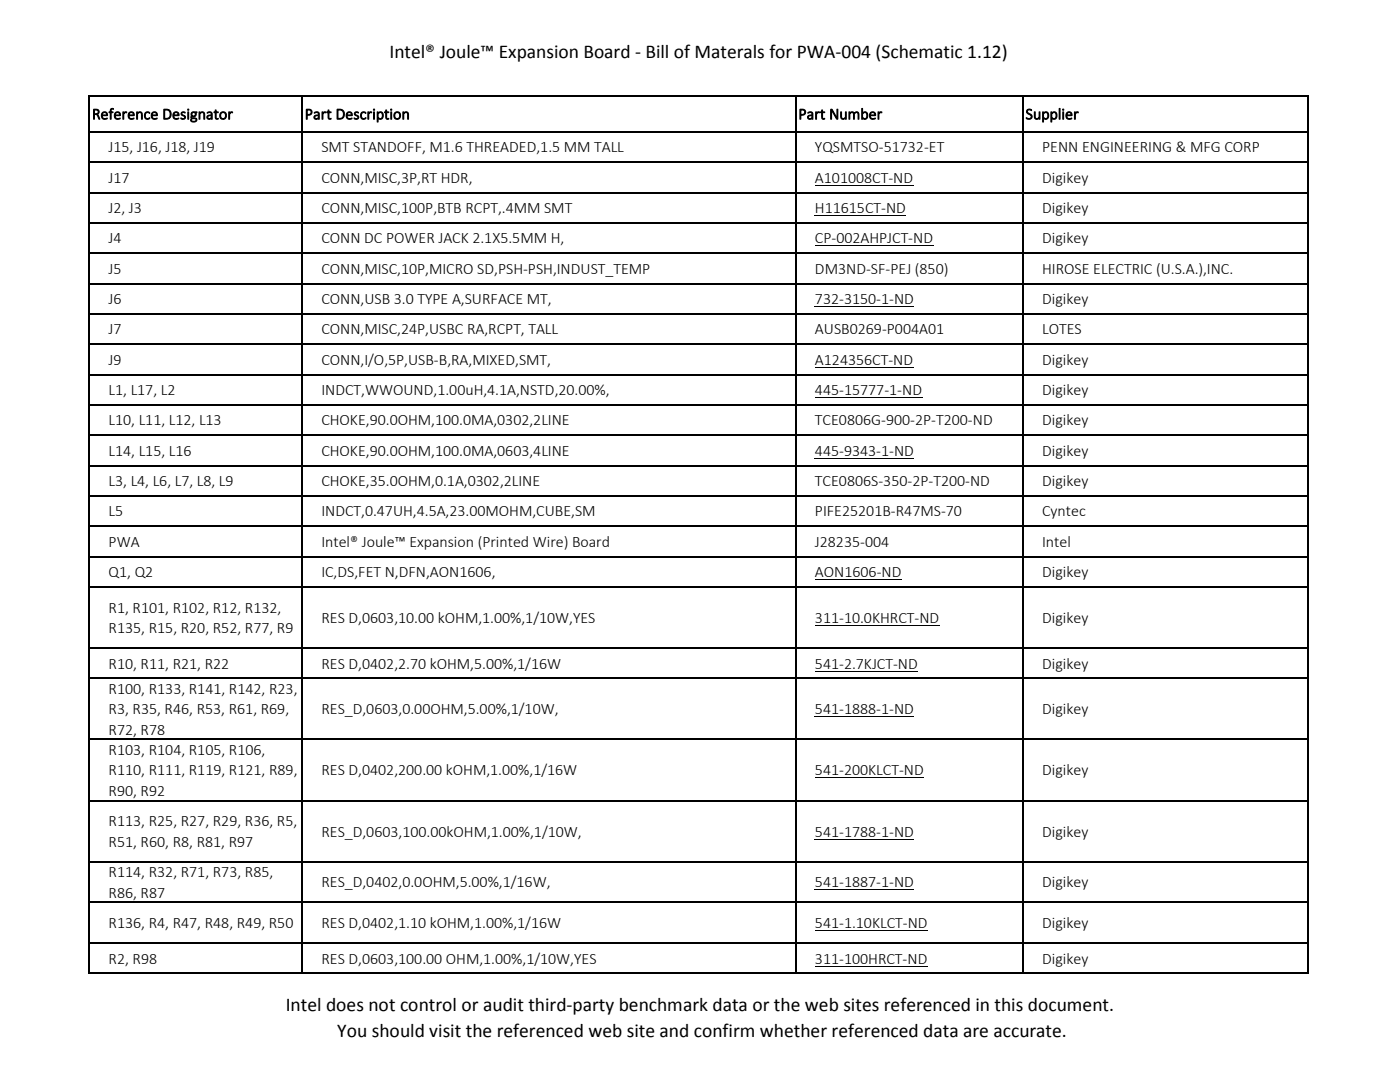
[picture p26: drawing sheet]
<svg xmlns="http://www.w3.org/2000/svg" width="437mm" height="337mm" viewBox="0 0 437 337" stroke-linecap="round" stroke-linejoin="round" font-family="sans-serif">
<defs><g id="words">
<g font-size="6.1">
<text x="121.4" y="18.1">Intel® Joule™ Expansion Board - Bill of Materals for PWA-004 (Schematic 1.12)</text>
<text x="89.1" y="315.3">Intel does not control or audit third-party benchmark data or the web sites referenced in this document.</text>
<text x="105.2" y="323.3">You should visit the referenced web site and confirm whether referenced data are accurate.</text>
</g>
<g font-size="5">
<text x="28.7" y="37.2">Reference Designator</text>
<text x="95.1" y="37.2">Part Description</text>
<text x="249" y="37.2">Part Number</text>
<text x="319.8" y="37.2">Supplier</text>
<text x="33.9" y="47.5">J15, J16, J18, J19</text>
<text x="100.2" y="47.5">SMT STANDOFF, M1.6 THREADED,1.5 MM TALL</text>
<text x="254.1" y="47.5">YQSMTSO-51732-ET</text>
<text x="325" y="47.5">PENN ENGINEERING &amp; MFG CORP</text>
<text x="33.9" y="57">J17</text>
<text x="100.2" y="57">CONN,MISC,3P,RT HDR,</text>
<text x="254.1" y="57">A101008CT-ND</text>
<text x="325" y="57">Digikey</text>
<text x="33.9" y="66.4">J2, J3</text>
<text x="100.2" y="66.4">CONN,MISC,100P,BTB RCPT,.4MM SMT</text>
<text x="254.1" y="66.4">H11615CT-ND</text>
<text x="325" y="66.4">Digikey</text>
<text x="33.9" y="75.9">J4</text>
<text x="100.2" y="75.9">CONN DC POWER JACK 2.1X5.5MM H,</text>
<text x="254.1" y="75.9">CP-002AHPJCT-ND</text>
<text x="325" y="75.9">Digikey</text>
<text x="33.9" y="85.3">J5</text>
<text x="100.2" y="85.3">CONN,MISC,10P,MICRO SD,PSH-PSH,INDUST_TEMP</text>
<text x="254.1" y="85.3">DM3ND-SF-PEJ (850)</text>
<text x="325" y="85.3">HIROSE ELECTRIC (U.S.A.),INC.</text>
<text x="33.9" y="94.8">J6</text>
<text x="100.2" y="94.8">CONN,USB 3.0 TYPE A,SURFACE MT,</text>
<text x="254.1" y="94.8">732-3150-1-ND</text>
<text x="325" y="94.8">Digikey</text>
<text x="33.9" y="104.2">J7</text>
<text x="100.2" y="104.2">CONN,MISC,24P,USBC RA,RCPT, TALL</text>
<text x="254.1" y="104.2">AUSB0269-P004A01</text>
<text x="325" y="104.2">LOTES</text>
<text x="33.9" y="113.7">J9</text>
<text x="100.2" y="113.7">CONN,I/O,5P,USB-B,RA,MIXED,SMT,</text>
<text x="254.1" y="113.7">A124356CT-ND</text>
<text x="325" y="113.7">Digikey</text>
<text x="33.9" y="123.2">L1, L17, L2</text>
<text x="100.2" y="123.2">INDCT,WWOUND,1.00uH,4.1A,NSTD,20.00%,</text>
<text x="254.1" y="123.2">445-15777-1-ND</text>
<text x="325" y="123.2">Digikey</text>
<text x="33.9" y="132.6">L10, L11, L12, L13</text>
<text x="100.2" y="132.6">CHOKE,90.0OHM,100.0MA,0302,2LINE</text>
<text x="254.1" y="132.6">TCE0806G-900-2P-T200-ND</text>
<text x="325" y="132.6">Digikey</text>
<text x="33.9" y="142.1">L14, L15, L16</text>
<text x="100.2" y="142.1">CHOKE,90.0OHM,100.0MA,0603,4LINE</text>
<text x="254.1" y="142.1">445-9343-1-ND</text>
<text x="325" y="142.1">Digikey</text>
<text x="33.9" y="151.5">L3, L4, L6, L7, L8, L9</text>
<text x="100.2" y="151.5">CHOKE,35.0OHM,0.1A,0302,2LINE</text>
<text x="254.1" y="151.5">TCE0806S-350-2P-T200-ND</text>
<text x="325" y="151.5">Digikey</text>
<text x="33.9" y="161">L5</text>
<text x="100.2" y="161">INDCT,0.47UH,4.5A,23.00MOHM,CUBE,SM</text>
<text x="254.1" y="161">PIFE25201B-R47MS-70</text>
<text x="325" y="161">Cyntec</text>
<text x="33.9" y="170.5">PWA</text>
<text x="100.2" y="170.5">Intel® Joule™ Expansion (Printed Wire) Board</text>
<text x="254.1" y="170.5">J28235-004</text>
<text x="325" y="170.5">Intel</text>
<text x="33.9" y="179.9">Q1, Q2</text>
<text x="100.2" y="179.9">IC,DS,FET N,DFN,AON1606,</text>
<text x="254.1" y="179.9">AON1606-ND</text>
<text x="325" y="179.9">Digikey</text>
<text x="33.9" y="191">R1, R101, R102, R12, R132,</text>
<text x="33.9" y="197.4">R135, R15, R20, R52, R77, R9</text>
<text x="100.2" y="194.2">RES D,0603,10.00 kOHM,1.00%,1/10W,YES</text>
<text x="254.1" y="194.2">311-10.0KHRCT-ND</text>
<text x="325" y="194.2">Digikey</text>
<text x="33.9" y="208.4">R10, R11, R21, R22</text>
<text x="100.2" y="208.4">RES D,0402,2.70 kOHM,5.00%,1/16W</text>
<text x="254.1" y="208.4">541-2.7KJCT-ND</text>
<text x="325" y="208.4">Digikey</text>
<text x="33.9" y="216.4">R100, R133, R141, R142, R23,</text>
<text x="33.9" y="222.7">R3, R35, R46, R53, R61, R69,</text>
<text x="100.2" y="222.7">RES_D,0603,0.00OHM,5.00%,1/10W,</text>
<text x="254.1" y="222.7">541-1888-1-ND</text>
<text x="325" y="222.7">Digikey</text>
<text x="33.9" y="229.1">R72, R78</text>
<text x="33.9" y="235.4">R103, R104, R105, R106,</text>
<text x="33.9" y="241.8">R110, R111, R119, R121, R89,</text>
<text x="100.2" y="241.8">RES D,0402,200.00 kOHM,1.00%,1/16W</text>
<text x="254.1" y="241.8">541-200KLCT-ND</text>
<text x="325" y="241.8">Digikey</text>
<text x="33.9" y="248.1">R90, R92</text>
<text x="33.9" y="257.6">R113, R25, R27, R29, R36, R5,</text>
<text x="33.9" y="264">R51, R60, R8, R81, R97</text>
<text x="100.2" y="260.8">RES_D,0603,100.00kOHM,1.00%,1/10W,</text>
<text x="254.1" y="260.8">541-1788-1-ND</text>
<text x="325" y="260.8">Digikey</text>
<text x="33.9" y="273.5">R114, R32, R71, R73, R85,</text>
<text x="33.9" y="279.9">R86, R87</text>
<text x="100.2" y="276.7">RES_D,0402,0.0OHM,5.00%,1/16W,</text>
<text x="254.1" y="276.7">541-1887-1-ND</text>
<text x="325" y="276.7">Digikey</text>
<text x="33.9" y="289.4">R136, R4, R47, R48, R49, R50</text>
<text x="100.2" y="289.4">RES D,0402,1.10 kOHM,1.00%,1/16W</text>
<text x="254.1" y="289.4">541-1.10KLCT-ND</text>
<text x="325" y="289.4">Digikey</text>
<text x="33.9" y="300.4">R2, R98</text>
<text x="100.2" y="300.4">RES D,0603,100.00 OHM,1.00%,1/10W,YES</text>
<text x="254.1" y="300.4">311-100HRCT-ND</text>
<text x="325" y="300.4">Digikey</text>
</g>
</g></defs>
<g fill="none" stroke="#000" stroke-width=".31">
<path d="M254.1 57.7h30.7M254.1 67.2h28.4M254.1 76.7h36.9M254.1 95.6h30.9M254.1 114.5h30.7M254.1 124h33.4M254.1 142.9h30.9M254.1 180.7h27M254.1 195h38.8M254.1 209.2h32.1M254.1 223.5h30.9M254.1 242.6h34"/>
<path d="M254.1 261.6h30.9M254.1 277.5h30.9M254.1 290.2h35.2M254.1 301.2h35.1"/>
</g>
<g fill="none" stroke="#000" stroke-width=".33">
<path d="M27.9 29.8v273.9M28 29.9h380.2M94.2 30.1v273.6M248.1 30.1v273.6M319 30.1v273.6M408 30.1v273.6M28 41.1h380.2M28 50.6h380.2M28 60h380.2M28 69.5h380.2M28 78.9h380.2M28 88.4h380.2"/>
<path d="M28 97.9h380.2M28 107.3h380.2M28 116.8h380.2M28 126.2h380.2M28 135.7h380.2M28 145.2h380.2M28 154.6h380.2M28 164.1h380.2M28 173.5h380.2M28 183h380.2M28 202h380.2M28 211.5h380.2"/>
<path d="M28 230.6h380.2M28 249.6h380.2M28 268.7h380.2M28 281.4h380.2M28 294.1h380.2M28 303.5h380.2"/>
</g>
<use href="#words"/>
</svg>
